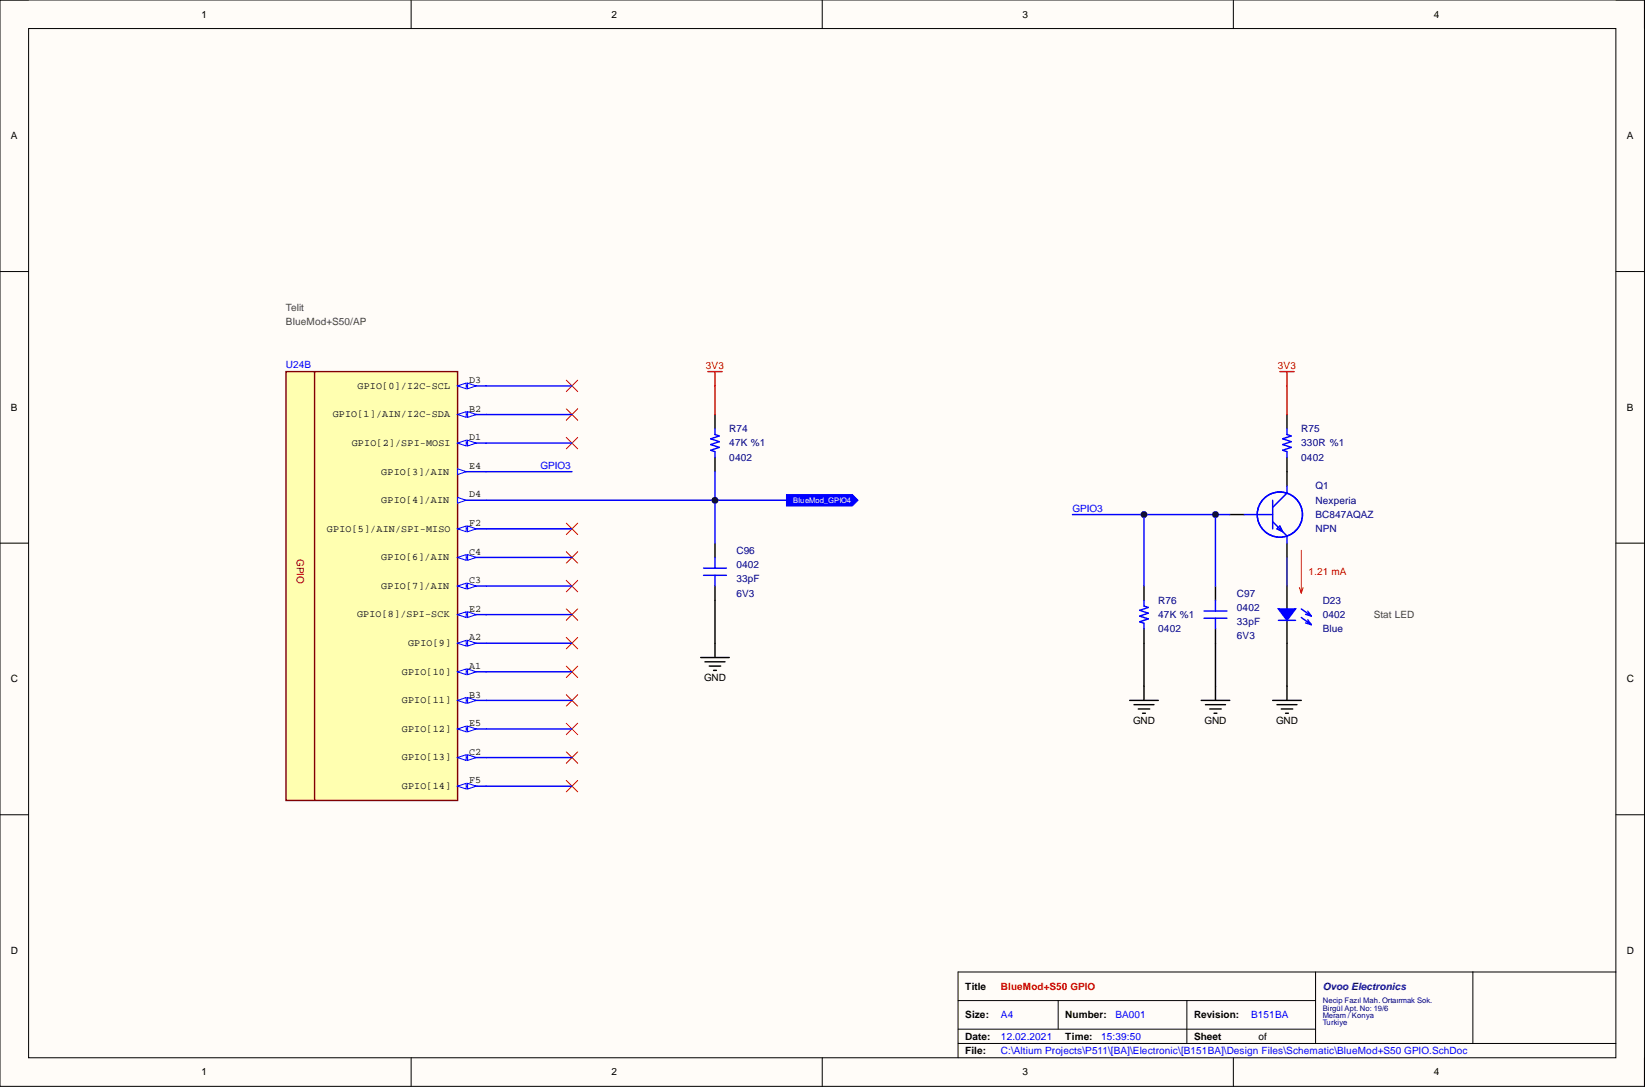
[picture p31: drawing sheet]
<svg xmlns="http://www.w3.org/2000/svg" width="292mm" height="193mm" viewBox="0 0 292 193" stroke-linecap="round" stroke-linejoin="round" font-family="sans-serif">
<defs><g id="words">
<g font-size="1.8">
<text x="35.8" y="3.1">1</text>
<text x="108.6" y="3.1">2</text>
<text x="181.6" y="3.1">3</text>
<text x="254.6" y="3.1">4</text>
<text x="1.9" y="24.7">A</text>
<text x="288.9" y="24.7">A</text>
<text x="63.5" y="69">GPIO[0]/I2C-SCL</text>
<text x="83.3" y="68">D3</text>
<text x="1.9" y="72.9">B</text>
<text x="59.1" y="74.1">GPIO[1]/AIN/I2C-SDA</text>
<text x="83.3" y="73.1">B2</text>
<text x="288.9" y="72.9">B</text>
<text x="62.5" y="79.2">GPIO[2]/SPI-MOSI</text>
<text x="83.3" y="78.2">D1</text>
<text x="83.3" y="83.2">E4</text>
<text x="67.7" y="89.3">GPIO[4]/AIN</text>
<text x="67.7" y="84.2">GPIO[3]/AIN</text>
<text x="83.3" y="88.3">D4</text>
<text x="58.1" y="94.4">GPIO[5]/AIN/SPI-MISO</text>
<text x="83.3" y="93.4">F2</text>
<text x="67.7" y="99.5">GPIO[6]/AIN</text>
<text x="83.3" y="98.5">C4</text>
<text x="67.7" y="104.5">GPIO[7]/AIN</text>
<text x="83.3" y="103.5">C3</text>
<text x="63.4" y="109.6">GPIO[8]/SPI-SCK</text>
<text x="83.3" y="113.7">A2</text>
<text x="83.3" y="108.6">E2</text>
<text x="71.4" y="119.8">GPIO[10]</text>
<text x="72.5" y="114.7">GPIO[9]</text>
<text x="83.3" y="118.8">A1</text>
<text x="1.9" y="121.1">C</text>
<text x="71.4" y="124.8">GPIO[11]</text>
<text x="83.3" y="123.8">B3</text>
<text x="125" y="120.9">GND</text>
<text x="288.9" y="121.1">C</text>
<text x="71.4" y="129.9">GPIO[12]</text>
<text x="83.3" y="128.9">E5</text>
<text x="201.2" y="128.5">GND</text>
<text x="213.9" y="128.5">GND</text>
<text x="226.6" y="128.5">GND</text>
<text x="71.4" y="135">GPIO[13]</text>
<text x="83.3" y="134">C2</text>
<text x="71.4" y="140.1">GPIO[14]</text>
<text x="83.3" y="139.1">F5</text>
<text x="1.9" y="169.3">D</text>
<text x="288.9" y="169.3">D</text>
<text x="171.4" y="175.7">Title</text>
<text x="171.4" y="180.8">Size:</text>
<text x="171.4" y="184.6">Date:</text>
<text x="189.2" y="180.8">Number:</text>
<text x="189.2" y="184.6">Time:</text>
<text x="212" y="180.8">Revision:</text>
<text x="212" y="184.6">Sheet</text>
<text x="223.4" y="184.6">of</text>
<text x="35.8" y="190.9">1</text>
<text x="108.6" y="190.9">2</text>
<text x="171.4" y="187.1">File:</text>
<text x="181.6" y="190.9">3</text>
<text x="254.6" y="190.9">4</text>
</g>
<g font-size="1.8" fill="#434343">
<text x="50.8" y="57.7">BlueMod+S50/AP</text>
<text x="50.8" y="55.1">Telit</text>
<text x="243.9" y="109.7">Stat LED</text>
</g>
<g font-size="1.8" fill="#00f">
<text x="50.8" y="65.3">U24B</text>
<text x="96" y="83.3">GPIO3</text>
<text x="190.4" y="90.9">GPIO3</text>
<text x="177.7" y="184.6">12.02.2021</text>
<text x="177.7" y="180.8">A4</text>
<text x="195.5" y="184.6">15:39:50</text>
<text x="198.1" y="180.8">BA001</text>
<text x="222.2" y="180.8">B151BA</text>
<text x="177.7" y="187.1">C:\Altium Projects\P511\[BA]\Electronic\[B151BA]\Design Files\Schematic\BlueMod+S50 GPIO.SchDoc</text>
</g>
<g font-size="1.8" fill="#f00">
<text x="125.4" y="65.5">3V3</text>
<text x="226.9" y="65.5">3V3</text>
<text x="232.3" y="102.1">1.21 mA</text>
<text x="177.7" y="175.7">BlueMod+S50 GPIO</text>
</g>
<g font-size="1.8" fill="#000080">
<text x="129.5" y="76.7">R74</text>
<text x="231.1" y="76.7">R75</text>
<text x="129.5" y="79.3">47K %1</text>
<text x="129.5" y="81.8">0402</text>
<text x="231.1" y="79.3">330R %1</text>
<text x="231.1" y="81.8">0402</text>
<text x="233.6" y="89.4">Nexperia</text>
<text x="233.6" y="86.9">Q1</text>
<text x="233.6" y="91.9">BC847AQAZ</text>
<text x="233.6" y="94.5">NPN</text>
<text x="130.8" y="100.8">0402</text>
<text x="130.8" y="98.3">C96</text>
<text x="130.8" y="103.4">33pF</text>
<text x="130.8" y="105.9">6V3</text>
<text x="205.7" y="107.2">R76</text>
<text x="219.6" y="105.9">C97</text>
<text x="234.9" y="107.2">D23</text>
<text x="205.7" y="109.7">47K %1</text>
<text x="205.7" y="112.2">0402</text>
<text x="219.6" y="108.4">0402</text>
<text x="219.6" y="111">33pF</text>
<text x="219.6" y="113.5">6V3</text>
<text x="234.9" y="109.7">0402</text>
<text x="234.9" y="112.2">Blue</text>
<text x="234.9" y="175.7">Ovoo Electronics</text>
</g>
<text font-size="1.8" fill="#980000" x="52.7" y="99.2" transform="rotate(90 52.7 99.2)">GPIO</text>
<text font-size="1.4" fill="#fff" x="140.8" y="89.3">BlueMod_GPIO4</text>
<g font-size="1.4" fill="#000080">
<text x="234.9" y="178.1">Necip Fazıl Mah. Ortaırmak Sok.</text>
<text x="234.9" y="179.4">Birgül Apt. No: 19/6</text>
<text x="234.9" y="180.7">Meram / Konya</text>
<text x="234.9" y="181.9">Turkiye</text>
</g>
</g></defs>
<path d="M0 0h292v192.9h-292z" fill-rule="evenodd" fill="#fffcf8"/>
<path d="M0 0h292v192.9h-292z" fill="none" stroke="#000" stroke-width=".18"/>
<path d="M5.1 5.1h281.8v182.7h-281.8z" fill-rule="evenodd" fill="#fffcf8"/>
<g fill="none" stroke="#000" stroke-width=".18">
<path d="M0 0h5.1M73 0v5.1M146 0v5.1M219 0v5.1M286.9 0h5.1v5.1M5.1 5.1h281.8v182.7h-281.8zM0 48.2h5.1M286.9 48.2h5.1M0 96.4h5.1M286.9 96.4h5.1M0 144.6h5.1M286.9 144.6h5.1"/>
<path d="M170.1 177.6h63.5M187.9 177.6v5.1M210.8 177.6v7.6M233.6 172.6v12.6M261.5 172.6v12.6M286.9 172.6h-116.8v15.2M73 187.8v5.1M146 187.8v5.1M170.1 185.2h116.8M170.1 182.7h63.5M219 187.8v5.1M292 187.8v5.1"/>
</g>
<g fill="none" stroke="#f00" stroke-width=".18">
<path d="M100.6 77.6l2 2.1M100.6 72.6l2 2M100.6 67.5l2 2M102.6 77.6l-2 2.1M102.6 72.6l-2 2M102.6 67.5l-2 2M100.6 97.9l2 2.1M100.6 92.9l2 2M102.6 97.9l-2 2.1M102.6 92.9l-2 2M100.6 118.2l2 2.1M100.6 113.2l2 2"/>
<path d="M100.6 108.1l2 2M100.6 103l2 2.1M102.6 118.2l-2 2.1M102.6 113.2l-2 2M102.6 108.1l-2 2M102.6 103l-2 2.1M100.6 138.5l2 2.1M100.6 133.5l2 2M100.6 128.4l2 2M100.6 123.3l2 2.1M102.6 138.5l-2 2.1M102.6 133.5l-2 2"/>
<path d="M102.6 128.4l-2 2M102.6 123.3l-2 2.1"/>
</g>
<path d="M50.8 66h30.5v76.1h-30.5z" fill-rule="evenodd" fill="#ffffb0"/>
<path d="M50.8 66h30.5v76.1h-30.5z" fill="none" stroke="#800000" stroke-width=".25"/>
<path d="M81.3 119.3h5" fill="none" stroke="#00f" stroke-width=".25"/>
<path d="M81.3 119.3l1.5-.5v1z" fill="#f8fcff"/>
<path d="M81.3 119.3l1.5-.5v1z" fill="none" stroke="#00f" stroke-width=".18"/>
<path d="M83 118.8l1.6 .5-1.6 .5z" fill="#f8fcff"/>
<path d="M83 118.8l1.6 .5-1.6 .5z" fill="none" stroke="#00f" stroke-width=".18"/>
<path d="M81.3 114.2h5" fill="none" stroke="#00f" stroke-width=".25"/>
<path d="M81.3 114.2l1.5-.5v1z" fill="#f8fcff"/>
<path d="M81.3 114.2l1.5-.5v1z" fill="none" stroke="#00f" stroke-width=".18"/>
<path d="M83 113.7l1.6 .5-1.6 .5z" fill="#f8fcff"/>
<path d="M83 113.7l1.6 .5-1.6 .5z" fill="none" stroke="#00f" stroke-width=".18"/>
<path d="M81.3 73.6h5" fill="none" stroke="#00f" stroke-width=".25"/>
<path d="M81.3 73.6l1.5-.5v1z" fill="#f8fcff"/>
<path d="M81.3 73.6l1.5-.5v1z" fill="none" stroke="#00f" stroke-width=".18"/>
<path d="M83 73.1l1.6 .5-1.6 .5z" fill="#f8fcff"/>
<path d="M83 73.1l1.6 .5-1.6 .5z" fill="none" stroke="#00f" stroke-width=".18"/>
<path d="M81.3 124.3h5" fill="none" stroke="#00f" stroke-width=".25"/>
<path d="M81.3 124.3l1.5-.5v1z" fill="#f8fcff"/>
<path d="M81.3 124.3l1.5-.5v1z" fill="none" stroke="#00f" stroke-width=".18"/>
<path d="M83 123.8l1.6 .5-1.6 .5z" fill="#f8fcff"/>
<path d="M83 123.8l1.6 .5-1.6 .5z" fill="none" stroke="#00f" stroke-width=".18"/>
<path d="M81.3 134.5h5" fill="none" stroke="#00f" stroke-width=".25"/>
<path d="M81.3 134.5l1.5-.5v1z" fill="#f8fcff"/>
<path d="M81.3 134.5l1.5-.5v1z" fill="none" stroke="#00f" stroke-width=".18"/>
<path d="M83 134l1.6 .5-1.6 .5z" fill="#f8fcff"/>
<path d="M83 134l1.6 .5-1.6 .5z" fill="none" stroke="#00f" stroke-width=".18"/>
<path d="M81.3 104h5" fill="none" stroke="#00f" stroke-width=".25"/>
<path d="M81.3 104l1.5-.5v1z" fill="#f8fcff"/>
<path d="M81.3 104l1.5-.5v1z" fill="none" stroke="#00f" stroke-width=".18"/>
<path d="M83 103.5l1.6 .5-1.6 .5z" fill="#f8fcff"/>
<path d="M83 103.5l1.6 .5-1.6 .5z" fill="none" stroke="#00f" stroke-width=".18"/>
<path d="M81.3 99h5" fill="none" stroke="#00f" stroke-width=".25"/>
<path d="M81.3 99l1.5-.5v1z" fill="#f8fcff"/>
<path d="M81.3 99l1.5-.5v1z" fill="none" stroke="#00f" stroke-width=".18"/>
<path d="M83 98.5l1.6 .5-1.6 .5z" fill="#f8fcff"/>
<path d="M83 98.5l1.6 .5-1.6 .5z" fill="none" stroke="#00f" stroke-width=".18"/>
<path d="M81.3 78.7h5" fill="none" stroke="#00f" stroke-width=".25"/>
<path d="M81.3 78.7l1.5-.5v1z" fill="#f8fcff"/>
<path d="M81.3 78.7l1.5-.5v1z" fill="none" stroke="#00f" stroke-width=".18"/>
<path d="M83 78.2l1.6 .5-1.6 .5z" fill="#f8fcff"/>
<path d="M83 78.2l1.6 .5-1.6 .5z" fill="none" stroke="#00f" stroke-width=".18"/>
<path d="M81.3 68.5h5" fill="none" stroke="#00f" stroke-width=".25"/>
<path d="M81.3 68.5l1.5-.5v1z" fill="#f8fcff"/>
<path d="M81.3 68.5l1.5-.5v1z" fill="none" stroke="#00f" stroke-width=".18"/>
<path d="M83 68l1.6 .5-1.6 .5z" fill="#f8fcff"/>
<path d="M83 68l1.6 .5-1.6 .5z" fill="none" stroke="#00f" stroke-width=".18"/>
<path d="M81.3 88.8h5" fill="none" stroke="#00f" stroke-width=".25"/>
<path d="M81.3 88.3l1.5 .5-1.5 .5z" fill="#f8fcff"/>
<path d="M81.3 88.3l1.5 .5-1.5 .5z" fill="none" stroke="#00f" stroke-width=".18"/>
<path d="M81.3 109.1h5" fill="none" stroke="#00f" stroke-width=".25"/>
<path d="M81.3 109.1l1.5-.5v1z" fill="#f8fcff"/>
<path d="M81.3 109.1l1.5-.5v1z" fill="none" stroke="#00f" stroke-width=".18"/>
<path d="M83 108.6l1.6 .5-1.6 .5z" fill="#f8fcff"/>
<path d="M83 108.6l1.6 .5-1.6 .5z" fill="none" stroke="#00f" stroke-width=".18"/>
<path d="M81.3 83.7h5" fill="none" stroke="#00f" stroke-width=".25"/>
<path d="M81.3 83.2l1.5 .5-1.5 .5z" fill="#f8fcff"/>
<path d="M81.3 83.2l1.5 .5-1.5 .5z" fill="none" stroke="#00f" stroke-width=".18"/>
<path d="M81.3 129.4h5" fill="none" stroke="#00f" stroke-width=".25"/>
<path d="M81.3 129.4l1.5-.5v1z" fill="#f8fcff"/>
<path d="M81.3 129.4l1.5-.5v1z" fill="none" stroke="#00f" stroke-width=".18"/>
<path d="M83 128.9l1.6 .5-1.6 .5z" fill="#f8fcff"/>
<path d="M83 128.9l1.6 .5-1.6 .5z" fill="none" stroke="#00f" stroke-width=".18"/>
<path d="M81.3 93.9h5" fill="none" stroke="#00f" stroke-width=".25"/>
<path d="M81.3 93.9l1.5-.5v1z" fill="#f8fcff"/>
<path d="M81.3 93.9l1.5-.5v1z" fill="none" stroke="#00f" stroke-width=".18"/>
<path d="M83 93.4l1.6 .5-1.6 .5z" fill="#f8fcff"/>
<path d="M83 93.4l1.6 .5-1.6 .5z" fill="none" stroke="#00f" stroke-width=".18"/>
<path d="M81.3 139.6h5" fill="none" stroke="#00f" stroke-width=".25"/>
<path d="M81.3 139.6l1.5-.5v1z" fill="#f8fcff"/>
<path d="M81.3 139.6l1.5-.5v1z" fill="none" stroke="#00f" stroke-width=".18"/>
<path d="M83 139.1l1.6 .5-1.6 .5z" fill="#f8fcff"/>
<path d="M83 139.1l1.6 .5-1.6 .5z" fill="none" stroke="#00f" stroke-width=".18"/>
<path d="M55.9 66v76.1" fill="none" stroke="#980000" stroke-width=".25"/>
<g fill="none" stroke="#000" stroke-width=".25">
<path d="M228.5 73.6v2.5M218.4 91.3h2.5M228.5 81.2v5.1M228.5 96.4v2.6M215.8 104v2.6M215.8 111.6v2.6M228.5 104v4.1M228.5 110.1v4.1M213.3 124.3h5.1M214.1 125.1h3.5M214.8 125.9h2M215.6 126.6h.5"/>
<path d="M215.8 121.8v2.5M226 124.3h5.1M226.7 125.1h3.6M227.5 125.9h2M228.3 126.6h.5M228.5 121.8v2.5"/>
</g>
<path d="M227.3 66h2.5M228.5 66v2.5" fill="none" stroke="#f00" stroke-width=".25"/>
<path d="M231.1 97.7v7.6M230.7 104.3l.4 1M231.4 104.3l-.3 1" fill="none" stroke="#f00" stroke-width=".18"/>
<g fill="none" stroke="#00f" stroke-width=".25">
<path d="M228.5 76.1v1l.8 .3-1.5 .5 1.5 .5-1.5 .5 1.5 .5-1.5 .5 .7 .3v1M220.9 91.3h5.1M226 92.6l2.5 2.6v1.2M226 88.8v5.1M226.7 93.9l.6-.5 .5 1zM228.5 86.3v1.2l-2.5 2.6M213.8 109.7h4.1M213.8 108.5h4.1M215.8 106.6v1.9M215.8 109.7v1.9M227 110.1h3"/>
<circle cx="227.3" cy="91.4" r="4"/>
</g>
<path d="M227 108.1h3l-1.5 2z" fill="#00f"/>
<path d="M203.1 106.6v1l.8 .2-1.5 .6 1.5 .5-1.5 .5 1.5 .5-1.5 .5 .7 .2v1M227 108.1h3l-1.5 2zM231.1 108.1l1.7 1.3M231.1 109.6l1.7 1.3M231.8 109.1l1 .3M231.8 110.6l1 .3M232.2 108.5l.6 .9M232.2 110l.6 .9" fill="none" stroke="#00f" stroke-width=".25"/>
<path d="M203.1 104v2.6M203.1 111.6v2.6M200.6 124.3h5.1M201.4 125.1h3.5M202.1 125.9h2M202.9 126.6h.5M203.1 121.8v2.5" fill="none" stroke="#000" stroke-width=".25"/>
<path d="M139.7 87.8h11.6l1.1 1-1.1 1h-11.6z" fill-rule="evenodd" fill="#00f"/>
<path d="M139.7 87.8h11.6l1.1 1-1.1 1h-11.6z" fill="none" stroke="#00f" stroke-width=".18"/>
<path d="M127 73.6v2.5M127 81.2v2.5M127 96.4v2.6M124.4 116.7h5.1M125.2 117.5h3.5M125.9 118.2h2.1M126.7 119h.5M127 104v2.6M127 114.2v2.5" fill="none" stroke="#000" stroke-width=".25"/>
<g fill="none" stroke="#00f" stroke-width=".25">
<path d="M127 76.1v1l.7 .3-1.5 .5 1.5 .5-1.5 .5 1.5 .5-1.5 .5 .8 .3v1M86.3 88.8h53.4M86.3 99h15.3M86.3 93.9h15.3M127 99v1.9M86.3 119.3h15.3M86.3 114.2h15.3M86.3 109.1h15.3M86.3 104h15.3M124.9 102.1h4.1M124.9 100.9h4.1M127 102.1v1.9"/>
<path d="M86.3 139.6h15.3M86.3 134.5h15.3M86.3 129.4h15.3M86.3 124.3h15.3"/>
</g>
<path d="M125.7 66h2.5M127 66v7.6" fill="none" stroke="#f00" stroke-width=".25"/>
<circle cx="127" cy="88.8" r=".51" fill="#000080"/>
<circle cx="127" cy="88.8" r=".51" fill="none" stroke="#000080" stroke-width=".18"/>
<path d="M86.3 78.7h15.3M86.3 73.6h15.3M86.3 68.5h15.3M86.3 83.7h15.3M190.4 91.3h28" fill="none" stroke="#00f" stroke-width=".25"/>
<circle cx="203.1" cy="91.3" r=".51" fill="#000080"/>
<circle cx="203.1" cy="91.3" r=".51" fill="none" stroke="#000080" stroke-width=".18"/>
<circle cx="215.8" cy="91.3" r=".51" fill="#000080"/>
<circle cx="215.8" cy="91.3" r=".51" fill="none" stroke="#000080" stroke-width=".18"/>
<path d="M127 106.6v7.6M203.1 114.2v7.6" fill="none" stroke="#000" stroke-width=".25"/>
<path d="M203.1 91.3v12.7" fill="none" stroke="#00f" stroke-width=".25"/>
<circle cx="203.1" cy="91.3" r=".51" fill="#000080"/>
<circle cx="203.1" cy="91.3" r=".51" fill="none" stroke="#000080" stroke-width=".18"/>
<path d="M215.8 114.2v7.6" fill="none" stroke="#000" stroke-width=".25"/>
<path d="M215.8 91.3v12.7" fill="none" stroke="#00f" stroke-width=".25"/>
<circle cx="215.8" cy="91.3" r=".51" fill="#000080"/>
<circle cx="215.8" cy="91.3" r=".51" fill="none" stroke="#000080" stroke-width=".18"/>
<path d="M228.5 114.2v7.6" fill="none" stroke="#000" stroke-width=".25"/>
<path d="M228.5 99v5" fill="none" stroke="#000080" stroke-width=".25"/>
<path d="M228.5 68.5v5.1" fill="none" stroke="#f00" stroke-width=".25"/>
<path d="M127 83.7v12.7" fill="none" stroke="#00f" stroke-width=".25"/>
<circle cx="127" cy="88.8" r=".51" fill="#000080"/>
<circle cx="127" cy="88.8" r=".51" fill="none" stroke="#000080" stroke-width=".18"/>
<use href="#words"/>
</svg>
